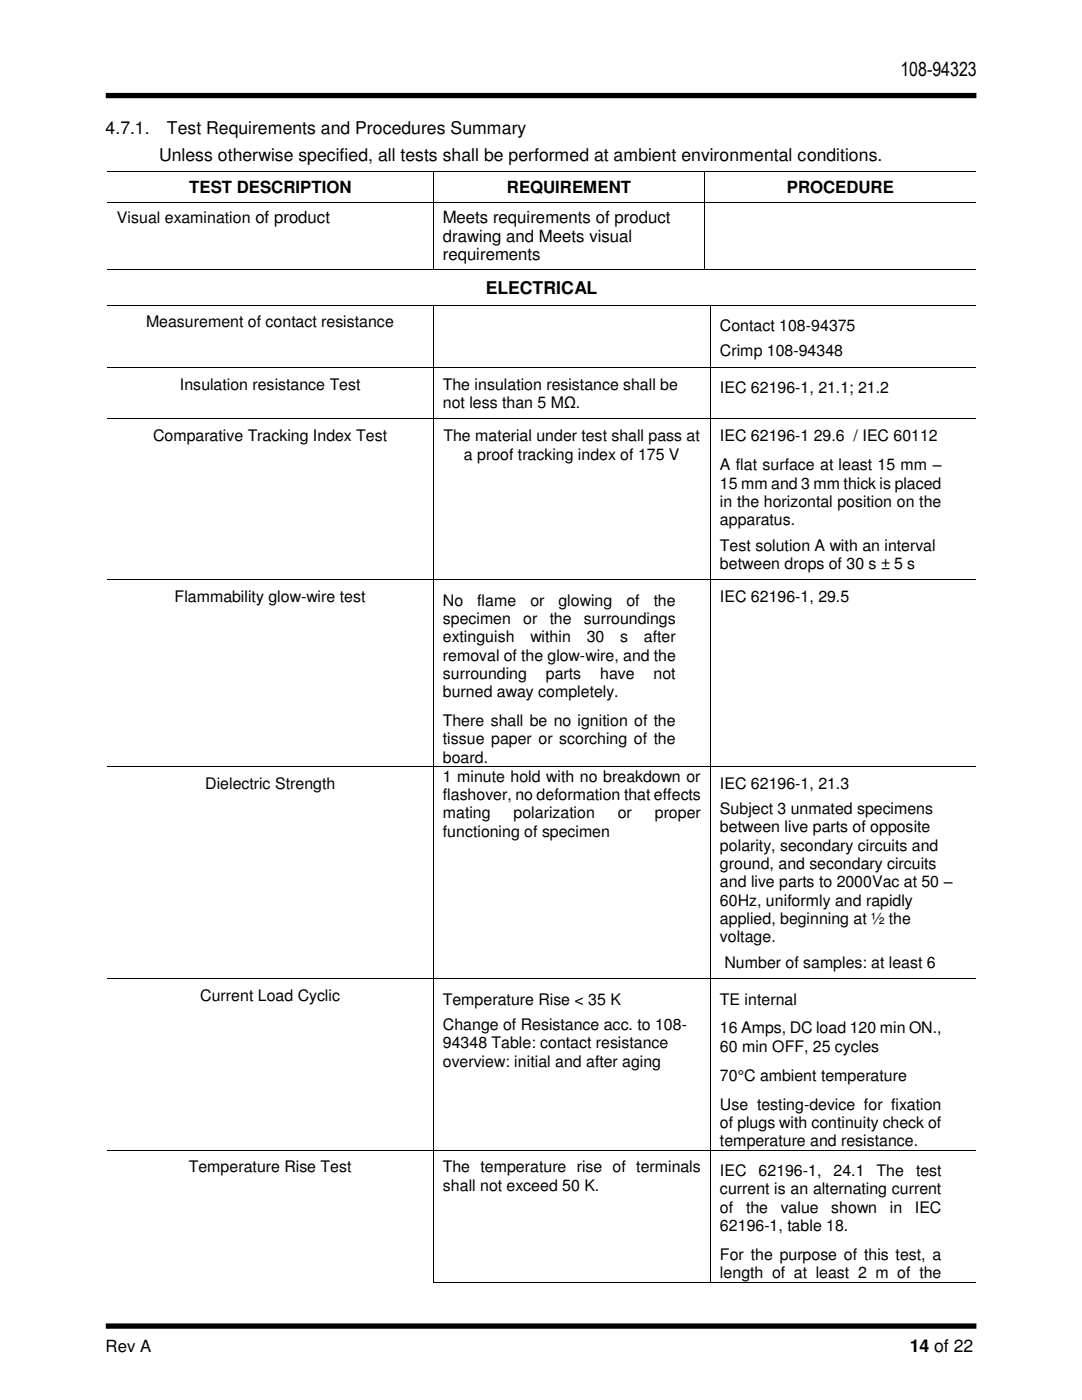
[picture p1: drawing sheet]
<svg xmlns="http://www.w3.org/2000/svg" width="216mm" height="279mm" viewBox="0 0 216 279" stroke-linecap="round" stroke-linejoin="round" font-family="sans-serif">
<defs><g id="words">
<text font-size="3.9" x="179.7" y="15.1">108-94323</text>
<g font-size="3.5">
<text x="21.1" y="26.8">4.7.1.</text>
<text x="33.3" y="26.8">Test Requirements and Procedures Summary</text>
<text x="31.8" y="32.1">Unless otherwise specified, all tests shall be performed at ambient environmental conditions.</text>
<text x="96.9" y="58.6">ELECTRICAL</text>
<text x="181.5" y="269.7">14 of 22</text>
</g>
<g font-size="3.3">
<text x="37.7" y="38.5">TEST DESCRIPTION</text>
<text x="101.2" y="38.5">REQUIREMENT</text>
<text x="157" y="38.5">PROCEDURE</text>
<text x="88.4" y="44.5">Meets requirements of product</text>
<text x="88.4" y="48.3">drawing and Meets visual</text>
<text x="88.4" y="52">requirements</text>
<text x="21.1" y="269.8">Rev A</text>
</g>
<g font-size="3.2">
<text x="23.3" y="44.5">Visual examination of product</text>
<text x="29.2" y="65.3">Measurement of contact resistance</text>
<text x="143.7" y="66">Contact 108-94375</text>
<text x="143.7" y="71.1">Crimp 108-94348</text>
<text x="35.9" y="77.8">Insulation resistance Test</text>
<text x="88.4" y="77.8">The insulation resistance shall be</text>
<text x="88.4" y="81.4">not less than 5 MΩ.</text>
<text x="143.7" y="78.5">IEC 62196-1, 21.1; 21.2</text>
<text x="30.5" y="88.1">Comparative Tracking Index Test</text>
<text x="88.5" y="88.1">The material under test shall pass at</text>
<text x="143.7" y="88.1">IEC 62196-1 29.6 / IEC 60112</text>
<text x="92.6" y="91.8">a proof tracking index of 175 V</text>
<text x="143.7" y="93.8">A flat surface at least 15 mm –</text>
<text x="143.7" y="97.5">15 mm and 3 mm thick is placed</text>
<text x="143.7" y="101.2">in the horizontal position on the</text>
<text x="143.7" y="104.8">apparatus.</text>
<text x="143.7" y="109.9">Test solution A with an interval</text>
<text x="143.7" y="113.5">between drops of 30 s ± 5 s</text>
<text x="34.8" y="120.2">Flammability glow-wire test</text>
<text x="88.4" y="120.9">No</text>
<text x="88.4" y="124.5">specimen</text>
<text x="95.2" y="120.9">flame</text>
<text x="104.4" y="124.5">or</text>
<text x="105.8" y="120.9">or</text>
<text x="109.7" y="124.5">the</text>
<text x="111.4" y="120.9">glowing</text>
<text x="116.5" y="124.5">surroundings</text>
<text x="125" y="120.9">of</text>
<text x="130.4" y="120.9">the</text>
<text x="143.7" y="120.2">IEC 62196-1, 29.5</text>
<text x="88.4" y="128.2">extinguish</text>
<text x="88.4" y="131.8">removal of the glow-wire, and the</text>
<text x="105.8" y="128.2">within</text>
<text x="117.1" y="128.2">30</text>
<text x="123.8" y="128.2">s</text>
<text x="128.5" y="128.2">after</text>
<text x="88.4" y="135.5">surrounding</text>
<text x="108.9" y="135.5">parts</text>
<text x="119.8" y="135.5">have</text>
<text x="130.4" y="135.5">not</text>
<text x="88.4" y="139.1">burned away completely.</text>
<text x="88.4" y="144.9">There shall be no ignition of the</text>
<text x="88.4" y="148.6">tissue paper or scorching of the</text>
<text x="88.4" y="152.2">board.</text>
<text x="40.9" y="157.4">Dielectric Strength</text>
<text x="88.4" y="156">1 minute hold with no breakdown or</text>
<text x="88.4" y="159.7">flashover, no deformation that effects</text>
<text x="143.7" y="157.4">IEC 62196-1, 21.3</text>
<text x="88.4" y="163.3">mating</text>
<text x="88.4" y="167">functioning of specimen</text>
<text x="102.5" y="163.3">polarization</text>
<text x="123.3" y="163.3">or</text>
<text x="130.7" y="163.3">proper</text>
<text x="143.7" y="162.5">Subject 3 unmated specimens</text>
<text x="143.7" y="166.1">between live parts of opposite</text>
<text x="143.7" y="169.8">polarity, secondary circuits and</text>
<text x="143.7" y="173.5">ground, and secondary circuits</text>
<text x="143.7" y="177.1">and live parts to 2000Vac at 50 –</text>
<text x="143.7" y="180.7">60Hz, uniformly and rapidly</text>
<text x="143.7" y="184.4">applied, beginning at ½ the</text>
<text x="143.7" y="188.1">voltage.</text>
<text x="144.6" y="193.1">Number of samples: at least 6</text>
<text x="40" y="199.8">Current Load Cyclic</text>
<text x="88.4" y="200.5">Temperature Rise &lt; 35 K</text>
<text x="143.7" y="200.5">TE internal</text>
<text x="88.4" y="205.5">Change of Resistance acc. to 108-</text>
<text x="88.4" y="209.2">94348 Table: contact resistance</text>
<text x="143.7" y="206.2">16 Amps, DC load 120 min ON.,</text>
<text x="143.7" y="209.9">60 min OFF, 25 cycles</text>
<text x="88.4" y="212.8">overview: initial and after aging</text>
<text x="143.7" y="215.7">70°C ambient temperature</text>
<text x="143.7" y="221.4">Use testing-device for fixation</text>
<text x="143.7" y="225.1">of plugs with continuity check of</text>
<text x="37.7" y="234">Temperature Rise Test</text>
<text x="88.4" y="234">The temperature rise of terminals</text>
<text x="143.7" y="228.8">temperature and resistance.</text>
<text x="88.4" y="237.7">shall not exceed 50 K.</text>
<text x="143.7" y="234.7">IEC</text>
<text x="143.7" y="238.3">current is an alternating current</text>
<text x="151.4" y="234.7">62196-1,</text>
<text x="166.3" y="234.7">24.1</text>
<text x="174.9" y="234.7">The</text>
<text x="182.8" y="234.7">test</text>
<text x="143.7" y="242">of</text>
<text x="143.7" y="245.7">62196-1, table 18.</text>
<text x="148.9" y="242">the</text>
<text x="155.8" y="242">value</text>
<text x="165.9" y="242">shown</text>
<text x="177.6" y="242">in</text>
<text x="182.6" y="242">IEC</text>
<text x="143.7" y="251.4">For the purpose of this test, a</text>
<text x="143.7" y="255">length of at least 2 m of the</text>
</g>
</g></defs>
<path d="M21.1 19.1h173.7M21.1 264.6h173.7" fill="none" stroke="#000" stroke-width="1.1" stroke-linecap="butt"/>
<g fill="none" stroke="#000" stroke-width=".2">
<path d="M21.4 34.3h65M86.5 34.4v5.9M86.5 34.3h54.1M140.7 34.4v5.9M140.7 34.3h54.1M21.4 40.4h65M21.4 53.9h65M86.5 40.4v13.4M86.5 40.4h54.1M86.5 53.9h54.1M140.7 40.4v13.4M140.7 40.4h54.1"/>
<path d="M140.7 53.9h54.1M21.4 60.9h65M21.4 73.3h65M86.5 61v12.2M86.5 73.4v10.1M86.5 60.9h55.2M86.5 73.3h55.2M141.8 61v12.2M141.8 73.4v10.1M141.8 60.9h53M141.8 73.3h53M21.4 83.6h65"/>
<path d="M86.5 83.7v31.9M86.5 83.6h55.2M141.8 83.7v31.9M141.8 83.6h53M21.4 115.7h65M86.5 115.8v37.1M86.5 115.7h55.2M141.8 115.8v37.1M141.8 115.7h53M21.4 153h65M86.5 153.1v42.1M86.5 153h55.2"/>
<path d="M141.8 153.1v42.1M141.8 153h53M21.4 195.3h65M86.5 195.4v34M86.5 195.3h55.2M141.8 195.4v34M141.8 195.3h53M21.4 229.5h65M86.5 229.6v26.2M86.5 229.5h55.2M141.8 229.6v26.2M141.8 229.5h53"/>
<path d="M86.5 255.9h55.2M141.8 255.9h53"/>
</g>
<g fill="#000">
<path d="M86.4 34.2h.1v.2h-.1z" fill-rule="evenodd"/>
<path d="M140.6 34.2h.1v.2h-.1z" fill-rule="evenodd"/>
<path d="M86.4 40.3h.1v.1h-.1z" fill-rule="evenodd"/>
<path d="M86.4 53.8h.1v.1h-.1z" fill-rule="evenodd"/>
<path d="M140.6 40.3h.1v.1h-.1z" fill-rule="evenodd"/>
<path d="M140.6 53.8h.1v.1h-.1z" fill-rule="evenodd"/>
<path d="M86.4 60.8h.1v.2h-.1z" fill-rule="evenodd"/>
<path d="M86.4 73.2h.1v.2h-.1z" fill-rule="evenodd"/>
<path d="M141.7 60.8h.1v.2h-.1z" fill-rule="evenodd"/>
<path d="M141.7 73.2h.1v.2h-.1z" fill-rule="evenodd"/>
<path d="M86.4 83.5h.1v.2h-.1z" fill-rule="evenodd"/>
<path d="M141.7 83.5h.1v.2h-.1z" fill-rule="evenodd"/>
<path d="M86.4 115.6h.1v.2h-.1z" fill-rule="evenodd"/>
<path d="M141.7 115.6h.1v.2h-.1z" fill-rule="evenodd"/>
<path d="M86.4 152.9h.1v.2h-.1z" fill-rule="evenodd"/>
<path d="M141.7 152.9h.1v.2h-.1z" fill-rule="evenodd"/>
<path d="M86.4 195.2h.1v.2h-.1z" fill-rule="evenodd"/>
<path d="M141.7 195.2h.1v.2h-.1z" fill-rule="evenodd"/>
<path d="M86.4 229.4h.1v.2h-.1z" fill-rule="evenodd"/>
<path d="M141.7 229.4h.1v.2h-.1z" fill-rule="evenodd"/>
<path d="M86.4 255.8h.1v.1h-.1z" fill-rule="evenodd"/>
<path d="M86.4 255.8h.1v.1h-.1z" fill-rule="evenodd"/>
<path d="M141.7 255.8h.1v.1h-.1z" fill-rule="evenodd"/>
</g>
<use href="#words"/>
</svg>
